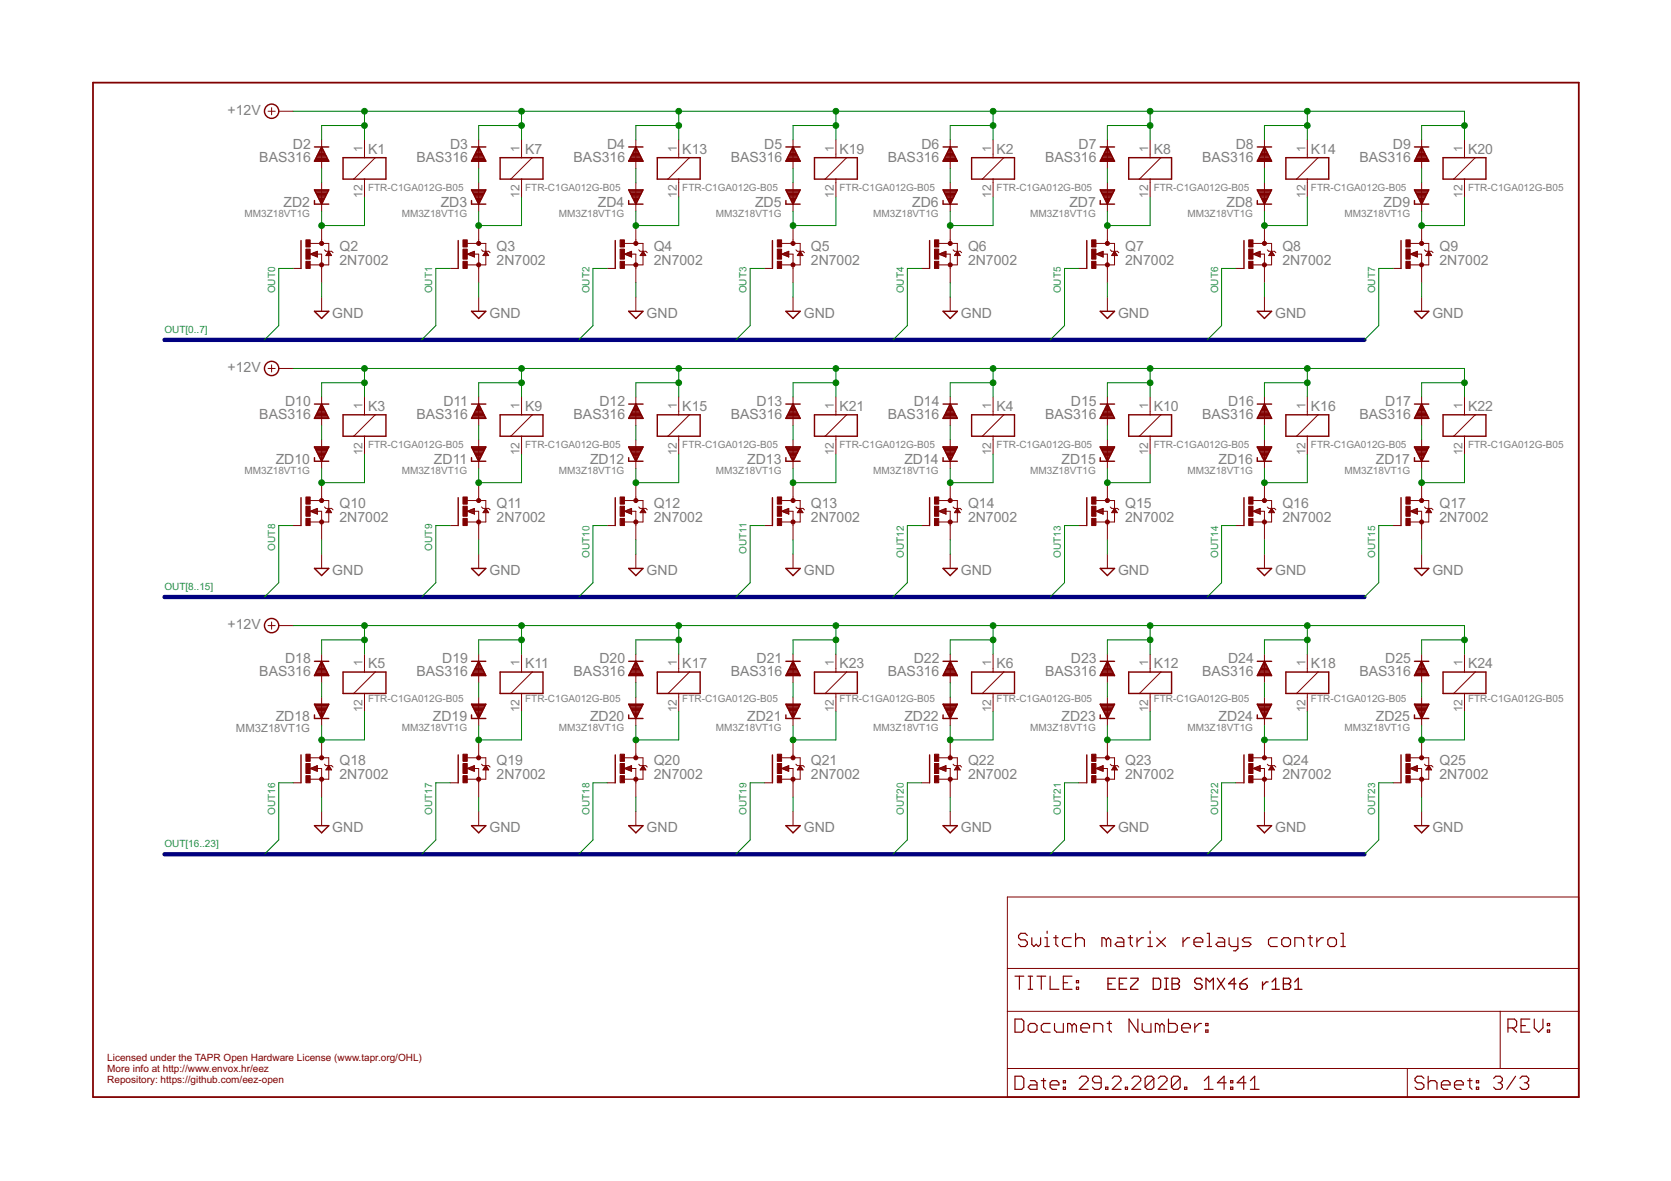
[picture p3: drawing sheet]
<svg xmlns="http://www.w3.org/2000/svg" width="297mm" height="210mm" viewBox="0 0 297 210" stroke-linecap="round" stroke-linejoin="round" font-family="sans-serif">
<defs><g id="words">
<g font-size="2.5" fill="#808080">
<text x="40.5" y="20.4">+12V</text>
<text x="46.1" y="28.8">BAS316</text>
<text x="52.1" y="26.5">D2</text>
<text x="65.4" y="27.4">K1</text>
<text x="74" y="28.8">BAS316</text>
<text x="80" y="26.5">D3</text>
<text x="93.4" y="27.4">K7</text>
<text x="102" y="28.8">BAS316</text>
<text x="107.9" y="26.5">D4</text>
<text x="121.3" y="27.4">K13</text>
<text x="129.9" y="28.8">BAS316</text>
<text x="135.9" y="26.5">D5</text>
<text x="149.2" y="27.4">K19</text>
<text x="157.8" y="28.8">BAS316</text>
<text x="163.8" y="26.5">D6</text>
<text x="177.2" y="27.4">K2</text>
<text x="185.8" y="28.8">BAS316</text>
<text x="191.7" y="26.5">D7</text>
<text x="205.1" y="27.4">K8</text>
<text x="213.7" y="28.8">BAS316</text>
<text x="219.7" y="26.5">D8</text>
<text x="233" y="27.4">K14</text>
<text x="241.6" y="28.8">BAS316</text>
<text x="247.6" y="26.5">D9</text>
<text x="261" y="27.4">K20</text>
<text x="50.4" y="36.8">ZD2</text>
<text x="78.3" y="36.8">ZD3</text>
<text x="106.3" y="36.8">ZD4</text>
<text x="134.2" y="36.8">ZD5</text>
<text x="162.2" y="36.8">ZD6</text>
<text x="190.1" y="36.8">ZD7</text>
<text x="218" y="36.8">ZD8</text>
<text x="246" y="36.8">ZD9</text>
<text x="60.3" y="47.1">2N7002</text>
<text x="60.3" y="44.5">Q2</text>
<text x="88.3" y="47.1">2N7002</text>
<text x="88.3" y="44.5">Q3</text>
<text x="116.2" y="47.1">2N7002</text>
<text x="116.2" y="44.5">Q4</text>
<text x="144.1" y="47.1">2N7002</text>
<text x="144.1" y="44.5">Q5</text>
<text x="172.1" y="47.1">2N7002</text>
<text x="172.1" y="44.5">Q6</text>
<text x="200" y="47.1">2N7002</text>
<text x="200" y="44.5">Q7</text>
<text x="227.9" y="47.1">2N7002</text>
<text x="227.9" y="44.5">Q8</text>
<text x="255.9" y="47.1">2N7002</text>
<text x="255.9" y="44.5">Q9</text>
<text x="59.1" y="56.5">GND</text>
<text x="87" y="56.5">GND</text>
<text x="114.9" y="56.5">GND</text>
<text x="142.9" y="56.5">GND</text>
<text x="170.8" y="56.5">GND</text>
<text x="198.7" y="56.5">GND</text>
<text x="226.7" y="56.5">GND</text>
<text x="254.6" y="56.5">GND</text>
<text x="40.5" y="66.1">+12V</text>
<text x="46.1" y="74.5">BAS316</text>
<text x="50.7" y="72.2">D10</text>
<text x="65.4" y="73.1">K3</text>
<text x="74" y="74.5">BAS316</text>
<text x="78.8" y="72.2">D11</text>
<text x="93.4" y="73.1">K9</text>
<text x="102" y="74.5">BAS316</text>
<text x="106.6" y="72.2">D12</text>
<text x="121.3" y="73.1">K15</text>
<text x="129.9" y="74.5">BAS316</text>
<text x="134.5" y="72.2">D13</text>
<text x="149.2" y="73.1">K21</text>
<text x="157.8" y="74.5">BAS316</text>
<text x="162.4" y="72.2">D14</text>
<text x="177.2" y="73.1">K4</text>
<text x="185.8" y="74.5">BAS316</text>
<text x="190.4" y="72.2">D15</text>
<text x="205.1" y="73.1">K10</text>
<text x="213.7" y="74.5">BAS316</text>
<text x="218.3" y="72.2">D16</text>
<text x="233" y="73.1">K16</text>
<text x="241.6" y="74.5">BAS316</text>
<text x="246.2" y="72.2">D17</text>
<text x="261" y="73.1">K22</text>
<text x="49" y="82.5">ZD10</text>
<text x="77.1" y="82.5">ZD11</text>
<text x="104.9" y="82.5">ZD12</text>
<text x="132.8" y="82.5">ZD13</text>
<text x="160.8" y="82.5">ZD14</text>
<text x="188.7" y="82.5">ZD15</text>
<text x="216.6" y="82.5">ZD16</text>
<text x="244.6" y="82.5">ZD17</text>
<text x="60.3" y="92.8">2N7002</text>
<text x="60.3" y="90.2">Q10</text>
<text x="88.3" y="92.8">2N7002</text>
<text x="88.3" y="90.2">Q11</text>
<text x="116.2" y="92.8">2N7002</text>
<text x="116.2" y="90.2">Q12</text>
<text x="144.1" y="92.8">2N7002</text>
<text x="144.1" y="90.2">Q13</text>
<text x="172.1" y="92.8">2N7002</text>
<text x="172.1" y="90.2">Q14</text>
<text x="200" y="92.8">2N7002</text>
<text x="200" y="90.2">Q15</text>
<text x="227.9" y="92.8">2N7002</text>
<text x="227.9" y="90.2">Q16</text>
<text x="255.9" y="92.8">2N7002</text>
<text x="255.9" y="90.2">Q17</text>
<text x="59.1" y="102.2">GND</text>
<text x="87" y="102.2">GND</text>
<text x="114.9" y="102.2">GND</text>
<text x="142.9" y="102.2">GND</text>
<text x="170.8" y="102.2">GND</text>
<text x="198.7" y="102.2">GND</text>
<text x="226.7" y="102.2">GND</text>
<text x="254.6" y="102.2">GND</text>
<text x="40.5" y="111.8">+12V</text>
<text x="50.7" y="117.9">D18</text>
<text x="65.4" y="118.8">K5</text>
<text x="78.6" y="117.9">D19</text>
<text x="93.4" y="118.8">K11</text>
<text x="106.6" y="117.9">D20</text>
<text x="121.3" y="118.8">K17</text>
<text x="134.5" y="117.9">D21</text>
<text x="149.2" y="118.8">K23</text>
<text x="162.4" y="117.9">D22</text>
<text x="177.2" y="118.8">K6</text>
<text x="190.4" y="117.9">D23</text>
<text x="205.1" y="118.8">K12</text>
<text x="218.3" y="117.9">D24</text>
<text x="233" y="118.8">K18</text>
<text x="246.2" y="117.9">D25</text>
<text x="261" y="118.8">K24</text>
<text x="46.1" y="120.2">BAS316</text>
<text x="74" y="120.2">BAS316</text>
<text x="102" y="120.2">BAS316</text>
<text x="129.9" y="120.2">BAS316</text>
<text x="157.8" y="120.2">BAS316</text>
<text x="185.8" y="120.2">BAS316</text>
<text x="213.7" y="120.2">BAS316</text>
<text x="241.6" y="120.2">BAS316</text>
<text x="49" y="128.2">ZD18</text>
<text x="77" y="128.2">ZD19</text>
<text x="104.9" y="128.2">ZD20</text>
<text x="132.8" y="128.2">ZD21</text>
<text x="160.8" y="128.2">ZD22</text>
<text x="188.7" y="128.2">ZD23</text>
<text x="216.6" y="128.2">ZD24</text>
<text x="244.6" y="128.2">ZD25</text>
<text x="60.3" y="135.9">Q18</text>
<text x="88.3" y="135.9">Q19</text>
<text x="116.2" y="135.9">Q20</text>
<text x="144.1" y="135.9">Q21</text>
<text x="172.1" y="135.9">Q22</text>
<text x="200" y="135.9">Q23</text>
<text x="227.9" y="135.9">Q24</text>
<text x="255.9" y="135.9">Q25</text>
<text x="60.3" y="138.5">2N7002</text>
<text x="88.3" y="138.5">2N7002</text>
<text x="116.2" y="138.5">2N7002</text>
<text x="144.1" y="138.5">2N7002</text>
<text x="172.1" y="138.5">2N7002</text>
<text x="200" y="138.5">2N7002</text>
<text x="227.9" y="138.5">2N7002</text>
<text x="255.9" y="138.5">2N7002</text>
<text x="59.1" y="147.9">GND</text>
<text x="87" y="147.9">GND</text>
<text x="114.9" y="147.9">GND</text>
<text x="142.9" y="147.9">GND</text>
<text x="170.8" y="147.9">GND</text>
<text x="198.7" y="147.9">GND</text>
<text x="226.7" y="147.9">GND</text>
<text x="254.6" y="147.9">GND</text>
</g>
<g font-size="2.1" fill="#808080">
<text x="64.4" y="27" transform="rotate(-90 64.4 27)">1</text>
<text x="92.4" y="27" transform="rotate(-90 92.4 27)">1</text>
<text x="120.3" y="27" transform="rotate(-90 120.3 27)">1</text>
<text x="148.2" y="27" transform="rotate(-90 148.2 27)">1</text>
<text x="176.2" y="27" transform="rotate(-90 176.2 27)">1</text>
<text x="204.1" y="27" transform="rotate(-90 204.1 27)">1</text>
<text x="232" y="27" transform="rotate(-90 232 27)">1</text>
<text x="260" y="27" transform="rotate(-90 260 27)">1</text>
<text x="64.4" y="35.2" transform="rotate(-90 64.4 35.2)">12</text>
<text x="92.4" y="35.2" transform="rotate(-90 92.4 35.2)">12</text>
<text x="120.3" y="35.2" transform="rotate(-90 120.3 35.2)">12</text>
<text x="148.2" y="35.2" transform="rotate(-90 148.2 35.2)">12</text>
<text x="176.2" y="35.2" transform="rotate(-90 176.2 35.2)">12</text>
<text x="204.1" y="35.2" transform="rotate(-90 204.1 35.2)">12</text>
<text x="232" y="35.2" transform="rotate(-90 232 35.2)">12</text>
<text x="260" y="35.2" transform="rotate(-90 260 35.2)">12</text>
<text x="64.4" y="72.7" transform="rotate(-90 64.4 72.7)">1</text>
<text x="92.4" y="72.7" transform="rotate(-90 92.4 72.7)">1</text>
<text x="120.3" y="72.7" transform="rotate(-90 120.3 72.7)">1</text>
<text x="148.2" y="72.7" transform="rotate(-90 148.2 72.7)">1</text>
<text x="176.2" y="72.7" transform="rotate(-90 176.2 72.7)">1</text>
<text x="204.1" y="72.7" transform="rotate(-90 204.1 72.7)">1</text>
<text x="232" y="72.7" transform="rotate(-90 232 72.7)">1</text>
<text x="260" y="72.7" transform="rotate(-90 260 72.7)">1</text>
<text x="64.4" y="80.9" transform="rotate(-90 64.4 80.9)">12</text>
<text x="92.4" y="80.9" transform="rotate(-90 92.4 80.9)">12</text>
<text x="120.3" y="80.9" transform="rotate(-90 120.3 80.9)">12</text>
<text x="148.2" y="80.9" transform="rotate(-90 148.2 80.9)">12</text>
<text x="176.2" y="80.9" transform="rotate(-90 176.2 80.9)">12</text>
<text x="204.1" y="80.9" transform="rotate(-90 204.1 80.9)">12</text>
<text x="232" y="80.9" transform="rotate(-90 232 80.9)">12</text>
<text x="260" y="80.9" transform="rotate(-90 260 80.9)">12</text>
<text x="64.4" y="118.5" transform="rotate(-90 64.4 118.5)">1</text>
<text x="92.4" y="118.5" transform="rotate(-90 92.4 118.5)">1</text>
<text x="120.3" y="118.5" transform="rotate(-90 120.3 118.5)">1</text>
<text x="148.2" y="118.5" transform="rotate(-90 148.2 118.5)">1</text>
<text x="176.2" y="118.5" transform="rotate(-90 176.2 118.5)">1</text>
<text x="204.1" y="118.5" transform="rotate(-90 204.1 118.5)">1</text>
<text x="232" y="118.5" transform="rotate(-90 232 118.5)">1</text>
<text x="260" y="118.5" transform="rotate(-90 260 118.5)">1</text>
<text x="64.4" y="126.6" transform="rotate(-90 64.4 126.6)">12</text>
<text x="92.4" y="126.6" transform="rotate(-90 92.4 126.6)">12</text>
<text x="120.3" y="126.6" transform="rotate(-90 120.3 126.6)">12</text>
<text x="148.2" y="126.6" transform="rotate(-90 148.2 126.6)">12</text>
<text x="176.2" y="126.6" transform="rotate(-90 176.2 126.6)">12</text>
<text x="204.1" y="126.6" transform="rotate(-90 204.1 126.6)">12</text>
<text x="232" y="126.6" transform="rotate(-90 232 126.6)">12</text>
<text x="260" y="126.6" transform="rotate(-90 260 126.6)">12</text>
</g>
<text font-size="2" fill="#808080" x="41.9" y="130.1">MM3Z18VT1G</text>
<g font-size="1.8" fill="#808080">
<text x="65.4" y="34">FTR-C1GA012G-B05</text>
<text x="93.4" y="34">FTR-C1GA012G-B05</text>
<text x="121.3" y="34">FTR-C1GA012G-B05</text>
<text x="149.2" y="34">FTR-C1GA012G-B05</text>
<text x="177.2" y="34">FTR-C1GA012G-B05</text>
<text x="205.1" y="34">FTR-C1GA012G-B05</text>
<text x="233" y="34">FTR-C1GA012G-B05</text>
<text x="261" y="34">FTR-C1GA012G-B05</text>
<text x="43.5" y="38.6">MM3Z18VT1G</text>
<text x="71.4" y="38.6">MM3Z18VT1G</text>
<text x="99.3" y="38.6">MM3Z18VT1G</text>
<text x="127.3" y="38.6">MM3Z18VT1G</text>
<text x="155.2" y="38.6">MM3Z18VT1G</text>
<text x="183.1" y="38.6">MM3Z18VT1G</text>
<text x="211.1" y="38.6">MM3Z18VT1G</text>
<text x="239" y="38.6">MM3Z18VT1G</text>
<text x="65.4" y="79.7">FTR-C1GA012G-B05</text>
<text x="93.4" y="79.7">FTR-C1GA012G-B05</text>
<text x="121.3" y="79.7">FTR-C1GA012G-B05</text>
<text x="149.2" y="79.7">FTR-C1GA012G-B05</text>
<text x="177.2" y="79.7">FTR-C1GA012G-B05</text>
<text x="205.1" y="79.7">FTR-C1GA012G-B05</text>
<text x="233" y="79.7">FTR-C1GA012G-B05</text>
<text x="261" y="79.7">FTR-C1GA012G-B05</text>
<text x="43.5" y="84.3">MM3Z18VT1G</text>
<text x="71.4" y="84.3">MM3Z18VT1G</text>
<text x="99.3" y="84.3">MM3Z18VT1G</text>
<text x="127.3" y="84.3">MM3Z18VT1G</text>
<text x="155.2" y="84.3">MM3Z18VT1G</text>
<text x="183.1" y="84.3">MM3Z18VT1G</text>
<text x="211.1" y="84.3">MM3Z18VT1G</text>
<text x="239" y="84.3">MM3Z18VT1G</text>
<text x="65.4" y="124.8">FTR-C1GA012G-B05</text>
<text x="93.4" y="124.8">FTR-C1GA012G-B05</text>
<text x="121.3" y="124.8">FTR-C1GA012G-B05</text>
<text x="149.2" y="124.8">FTR-C1GA012G-B05</text>
<text x="177.2" y="124.8">FTR-C1GA012G-B05</text>
<text x="205.1" y="124.8">FTR-C1GA012G-B05</text>
<text x="233" y="124.8">FTR-C1GA012G-B05</text>
<text x="261" y="124.8">FTR-C1GA012G-B05</text>
<text x="71.4" y="130">MM3Z18VT1G</text>
<text x="99.3" y="130">MM3Z18VT1G</text>
<text x="127.3" y="130">MM3Z18VT1G</text>
<text x="155.2" y="130">MM3Z18VT1G</text>
<text x="183.1" y="130">MM3Z18VT1G</text>
<text x="211.1" y="130">MM3Z18VT1G</text>
<text x="239" y="130">MM3Z18VT1G</text>
</g>
<g font-size="1.8" fill="#008080">
<text x="48.9" y="52.1" transform="rotate(-90 48.9 52.1)">OUT0</text>
<text x="76.8" y="52.1" transform="rotate(-90 76.8 52.1)">OUT1</text>
<text x="104.8" y="52.1" transform="rotate(-90 104.8 52.1)">OUT2</text>
<text x="132.7" y="52.1" transform="rotate(-90 132.7 52.1)">OUT3</text>
<text x="160.7" y="52.1" transform="rotate(-90 160.7 52.1)">OUT4</text>
<text x="188.6" y="52.1" transform="rotate(-90 188.6 52.1)">OUT5</text>
<text x="216.5" y="52.1" transform="rotate(-90 216.5 52.1)">OUT6</text>
<text x="244.5" y="52.1" transform="rotate(-90 244.5 52.1)">OUT7</text>
<text x="29.2" y="59.1">OUT[0..7]</text>
<text x="48.9" y="97.9" transform="rotate(-90 48.9 97.9)">OUT8</text>
<text x="76.8" y="97.9" transform="rotate(-90 76.8 97.9)">OUT9</text>
<text x="104.8" y="99.1" transform="rotate(-90 104.8 99.1)">OUT10</text>
<text x="132.7" y="98.5" transform="rotate(-90 132.7 98.5)">OUT11</text>
<text x="160.7" y="99.1" transform="rotate(-90 160.7 99.1)">OUT12</text>
<text x="188.6" y="99.1" transform="rotate(-90 188.6 99.1)">OUT13</text>
<text x="216.5" y="99.1" transform="rotate(-90 216.5 99.1)">OUT14</text>
<text x="244.5" y="99.1" transform="rotate(-90 244.5 99.1)">OUT15</text>
<text x="29.2" y="104.8">OUT[8..15]</text>
<text x="48.9" y="144.8" transform="rotate(-90 48.9 144.8)">OUT16</text>
<text x="76.8" y="144.8" transform="rotate(-90 76.8 144.8)">OUT17</text>
<text x="104.8" y="144.8" transform="rotate(-90 104.8 144.8)">OUT18</text>
<text x="132.7" y="144.8" transform="rotate(-90 132.7 144.8)">OUT19</text>
<text x="160.7" y="144.8" transform="rotate(-90 160.7 144.8)">OUT20</text>
<text x="188.6" y="144.8" transform="rotate(-90 188.6 144.8)">OUT21</text>
<text x="216.5" y="144.8" transform="rotate(-90 216.5 144.8)">OUT22</text>
<text x="244.5" y="144.8" transform="rotate(-90 244.5 144.8)">OUT23</text>
<text x="29.2" y="150.5">OUT[16..23]</text>
</g>
<g font-size="1.8" fill="#800000">
<text x="19.1" y="188.6">Licensed under the TAPR Open Hardware License (www.tapr.org/OHL)</text>
<text x="19.1" y="190.5">More info at http://www.envox.hr/eez</text>
<text x="19.1" y="192.4">Repository: https://github.com/eez-open</text>
</g>
</g></defs>
<g fill="none" stroke="#800000" stroke-width=".21">
<path d="M180.4 173.5h1.6M181.2 173.5v2.3M182.6 166.3l-.4-.4h-.7l-.4 .4v.4l.4 .3h.7l.4 .4v.4l-.4 .4h-.7l-.4-.4M182.8 173.5h.8M182.8 175.8h.8M183.2 173.5v2.3M183.4 166.7v1.1l.4 .4 .4-.4 .4 .4 .4-.4v-1.1M184.3 173.5h1.6M185.1 173.5v2.3M185.7 168.2h.8M185.7 166.7h.4v1.5M186.1 165.5v.4"/>
<path d="M186.7 173.5v2.3h1.5M187.3 166.7h.8M187.7 166.3v1.5l.4 .4M189 174.7h.8M190.4 166.7h-1.1l-.4 .3v.8l.4 .4h1.1M190.6 173.5h-1.6v2.3h1.6M191.2 167l.4-.3h.8l.4 .3v1.2M191.2 165.9v2.3M191.3 175.5h.4v.3h-.4zM191.3 174.3h.4v.4h-.4zM196.7 167l-.4-.3h-.4v1.5M196.7 167v1.2"/>
<path d="M196.7 167l.3-.3 .4 .3v1.2M198.6 166.7h.8l.4 .3v1.2h-1.2l-.4-.4 .4-.4h1.2M200.6 166.7h.7M200.9 166.3v1.5l.4 .4M202.1 166.7v1.5M203.3 166.7h-.4l-.8 .7M204.1 168.2h.8M204.1 166.7h.3v1.5M204.4 165.5v.4M205.6 166.7l1.6 1.5M207.2 166.7l-1.6 1.5M210.3 166.7v1.5"/>
<path d="M211.5 166.7h-.4l-.8 .7M212.2 167.4h1.6v-.4l-.4-.3h-.8l-.4 .3v.8l.4 .4h.8M214.6 165.9h.4v2.3M214.6 168.2h.8M216.5 166.7h.8l.4 .3v1.2h-1.2l-.3-.4 .3-.4h1.2M218.5 166.7v1.1l.4 .4h1.1M220 166.7v1.9l-.4 .4h-.3M222.4 166.7h-1.2l-.4 .3 .4 .4h.8l.4 .4-.4 .4h-1.2M227.1 166.7h-1.2l-.4 .3v.8l.4 .4h1.2M227.8 167l.4-.3h.8l.4 .3v.8l-.4 .4h-.8l-.4-.4zM230.2 168.2v-1.5h1.2l.3 .3v1.2M232.5 166.7h.8"/>
<path d="M232.9 166.3v1.5l.4 .4M234.1 166.7v1.5M235.2 166.7h-.4l-.7 .7M236 167l.4-.3h.8l.4 .3v.8l-.4 .4h-.8l-.4-.4zM238.4 165.9h.4v2.3M238.4 168.2h.7M180.4 181.1h1.2l.4 .4v1.6l-.4 .4h-1.2zM180.4 191.3h1.2l.4 .4v1.5l-.4 .4h-1.2zM182.8 182.3l.4-.4h.7l.4 .4v.8l-.4 .4h-.7l-.4-.4zM183.2 192.1h.7l.4 .3v1.2h-1.1l-.4-.4 .4-.4h1.1M185.1 192.1h.8M185.5 191.7v1.5l.4 .4"/>
<path d="M186.7 192.8h1.5v-.4l-.4-.3h-.8l-.3 .3v.8l.3 .4h.8M186.7 181.9h-1.2l-.4 .4v.8l.4 .4h1.2M187.5 181.9v1.2l.3 .4h1.2v-1.6M189 193.2h.4v.4h-.4zM189 192.1h.4v.3h-.4zM190.6 182.3l-.4-.4h-.4v1.6M190.6 182.3l.4-.4 .3 .4v1.2M190.6 182.3v1.2M191.9 191.7l.4-.4h.7l.4 .4v.4l-1.5 1.5h1.5M192.1 182.7h1.6v-.4l-.4-.4h-.8l-.4 .4v.8l.4 .4h.8M194.5 183.5v-1.6h1.1l.4 .4v1.2M195.7 192.4h-1.1l-.4-.3v-.4l.4-.4h.8l.3 .4v1.5l-.3 .4h-.8l-.4-.4"/>
<path d="M196.5 193.2h.4v.4h-.4zM196.8 181.9h.8M197.2 181.5v1.6l.4 .4M197.7 191.7l.4-.4h.8l.4 .4v.4l-1.6 1.5h1.6M200 193.2h.4v.4h-.4zM201.2 191.7l.4-.4h.8l.4 .4v.4l-1.6 1.5h1.6M202.3 181.1v2.4l-1.6-2.4v2.4M203 181.9v1.2l.4 .4h1.2v-1.6M205.1 191.7v1.5l-.4 .4h-.8l-.3-.4M205.1 191.7l-.4-.4h-.8l-.3 .4v1.5M205.1 191.7l-1.5 1.5M205.9 191.7l.4-.4h.8l.4 .4v.4l-1.6 1.5h1.6"/>
<path d="M206.2 182.3l-.4-.4h-.4v1.6M206.2 182.3v1.2M206.2 182.3l.3-.4 .4 .4v1.2M207.7 181.1v2.4h1.2l.4-.4v-.8l-.4-.4h-1.2M209.8 191.7v1.5l-.4 .4h-.8l-.4-.4M209.8 191.7l-.4-.4h-.8l-.4 .4v1.5M209.8 191.7l-1.6 1.5M210.1 182.7h1.5v-.4l-.4-.4h-.8l-.3 .4v.8l.3 .4h.8M210.6 193.2h.4v.4h-.4zM212.4 181.9v1.6M213.6 181.9h-.4l-.8 .8M214.1 193.6h1.5"/>
<path d="M214.1 192.1l.8-.8v2.3M214.3 183.1h.4v.4h-.4zM214.3 181.9h.4v.4h-.4zM218 192.4h-1.6l1.2-1.1v2.3M218.8 193.2h.3v.4h-.3zM218.8 192.1h.3v.3h-.3zM221.5 192.4h-1.6l1.2-1.1v2.3M222.3 193.6h1.5M222.3 192.1l.7-.8v2.3M253.1 191.7l-.4-.4h-.8l-.4 .4v.4l.4 .3h.8l.4 .4v.4l-.4 .4h-.8l-.4-.4M253.9 192.4l.4-.3h.8l.3 .3v1.2M253.9 191.3v2.3"/>
<path d="M256.2 192.8h1.6v-.4l-.4-.3h-.8l-.4 .3v.8l.4 .4h.8M258.6 192.8h1.5v-.4l-.4-.3h-.7l-.4 .3v.8l.4 .4h.7M260.9 192.1h.8M261.3 191.7v1.5l.4 .4M262.4 193.2h.4v.4h-.4zM262.4 192.1h.4v.3h-.4zM265.5 191.7l.4-.4h.8l.4 .4v.4l-.4 .3M266.3 192.4h.4M266.7 192.4l.4 .4v.4l-.4 .4h-.8l-.4-.4M268.1 182.7h1.1l.4-.4v-.8l-.4-.4h-1.1v2.4M268.8 182.7l.8 .8M269.4 191.3l-1.6 2.3"/>
<path d="M270.2 191.7l.4-.4h.8l.3 .4v.4l-.3 .3M270.4 182.3h.8M271 192.4h.4M271.4 192.4l.3 .4v.4l-.3 .4h-.8l-.4-.4M271.9 181.1h-1.5v2.4h1.5M272.7 181.1v1.6l.8 .8 .8-.8v-1.6M275.1 183.1h.4v.4h-.4zM275.1 181.9h.4v.4h-.4z"/>
</g>
<g fill="none" stroke="#800000" stroke-width=".25">
<path d="M55.9 26.1h2.5M55.9 35.6v.7h2.5M55.9 33.7h2.5l-1.2 2.6zM55.9 28.6h2.5M56 33.9h2.4M56 28.3h2.3M56.1 34.1h2.2M56.2 28.1h2M56.2 34.4h1.9M56.3 27.9h1.8M56.3 34.6h1.7M56.4 27.7h1.6"/>
<path d="M56.4 34.8h1.5M56.5 27.5h1.3M56.5 35h1.3M56.6 27.2h1.1M56.6 35.2h1.1M56.7 27h.9M56.7 35.5h.9M56.8 26.8h.7M56.9 35.7h.6M56.9 26.6h.5M57 35.9h.4M57 26.4h.3"/>
<path d="M57.1 36.1h.1M57.2 26.1l1.2 2.6h-2.5zM61 28h7.6v3.8h-7.6zM83.8 26.1h2.6M83.8 35.6v.7h2.6M83.8 33.7h2.6l-1.3 2.6zM83.9 28.6h2.4M83.9 33.9h2.4M84 28.3h2.2M84 34.1h2.2M84.1 28.1h2M84.1 34.4h2"/>
<path d="M84.2 27.9h1.8M84.2 34.6h1.8M84.3 27.7h1.6M84.3 34.8h1.6M84.4 27.5h1.4M84.5 35h1.2M84.5 27.2h1.2M84.6 35.2h1M84.6 27h1M84.7 35.5h.8M84.8 26.8h.6M84.8 35.7h.6"/>
<path d="M84.9 26.6h.4M84.9 35.9h.4M85 26.4h.2M85 36.1h.2M85.1 26.1l1.3 2.6h-2.6zM88.9 28h7.6v3.8h-7.6zM111.8 26.1h2.5M111.8 35.6v.7h2.5M111.8 33.7h2.5l-1.3 2.6zM111.8 28.6h2.5M111.8 33.9h2.4M111.9 28.3h2.3"/>
<path d="M112 34.1h2.1M112 28.1h2M112.1 34.4h1.9M112.1 27.9h1.8M112.2 34.6h1.7M112.2 27.7h1.6M112.3 34.8h1.5M112.4 27.5h1.3M112.4 35h1.3M112.5 27.2h1.1M112.5 35.2h1.1M112.6 27h.9"/>
<path d="M112.6 35.5h.9M112.7 26.8h.7M112.7 35.7h.6M112.8 26.6h.5M112.8 35.9h.4M112.9 26.4h.3M113 36.1h.1M113 26.1l1.3 2.6h-2.5zM116.8 28h7.7v3.8h-7.7zM139.7 26.1h2.5M139.7 35.6v.7h2.5M139.7 33.7h2.5l-1.2 2.6z"/>
<path d="M139.7 28.6h2.5M139.8 33.9h2.4M139.8 28.3h2.3M139.9 34.1h2.1M140 28.1h2M140 34.4h1.9M140.1 27.9h1.8M140.1 34.6h1.7M140.2 27.7h1.6M140.2 34.8h1.5M140.3 27.5h1.3M140.3 35h1.3"/>
<path d="M140.4 27.2h1.1M140.4 35.2h1.1M140.5 27h.9M140.6 35.5h.8M140.6 26.8h.7M140.7 35.7h.6M140.7 26.6h.5M140.8 35.9h.4M140.9 26.4h.2M140.9 36.1h.2M141 26.1l1.2 2.6h-2.5zM144.8 28h7.6v3.8h-7.6z"/>
<path d="M167.6 26.1h2.6M167.6 35.6v.7h2.6M167.6 33.7h2.6l-1.3 2.6zM167.7 28.6h2.4M167.7 33.9h2.4M167.8 28.3h2.2M167.8 34.1h2.2M167.9 28.1h2M167.9 34.4h2M168 27.9h1.8M168 34.6h1.8M168.1 27.7h1.6"/>
<path d="M168.2 34.8h1.5M168.2 27.5h1.4M168.3 35h1.2M168.3 27.2h1.2M168.4 35.2h1M168.5 27h.9M168.5 35.5h.8M168.6 26.8h.6M168.6 35.7h.6M168.7 26.6h.4M168.7 35.9h.4M168.8 26.4h.2"/>
<path d="M168.8 36.1h.2M168.9 26.1l1.3 2.6h-2.6zM172.7 28h7.6v3.8h-7.6zM195.6 26.1h2.5M195.6 35.6v.7h2.5M195.6 33.7h2.5l-1.3 2.6zM195.6 28.6h2.5M195.6 33.9h2.4M195.7 28.3h2.3M195.8 34.1h2.1M195.8 28.1h2M195.9 34.4h1.9"/>
<path d="M195.9 27.9h1.8M196 34.6h1.7M196.1 27.7h1.5M196.1 34.8h1.5M196.2 27.5h1.3M196.2 35h1.3M196.3 27.2h1.1M196.3 35.2h1.1M196.4 27h.9M196.4 35.5h.9M196.5 26.8h.7M196.5 35.7h.6"/>
<path d="M196.6 26.6h.5M196.7 35.9h.3M196.7 26.4h.3M196.8 36.1h.1M196.8 26.1l1.3 2.6h-2.5zM200.6 28h7.7v3.8h-7.7zM223.5 26.1h2.5M223.5 35.6v.7h2.5M223.5 33.7h2.5l-1.2 2.6zM223.5 28.6h2.5M223.6 33.9h2.4M223.7 28.3h2.2"/>
<path d="M223.7 34.1h2.1M223.8 28.1h2M223.8 34.4h1.9M223.9 27.9h1.8M223.9 34.6h1.7M224 27.7h1.6M224 34.8h1.5M224.1 27.5h1.3M224.1 35h1.3M224.2 27.2h1.1M224.3 35.2h1M224.3 27h.9"/>
<path d="M224.4 35.5h.8M224.4 26.8h.7M224.5 35.7h.6M224.6 26.6h.4M224.6 35.9h.4M224.7 26.4h.2M224.7 36.1h.2M224.8 26.1l1.2 2.6h-2.5zM228.6 28h7.6v3.8h-7.6zM251.4 26.1h2.6M251.4 35.6v.7h2.6M251.4 33.7h2.6l-1.3 2.6z"/>
<path d="M251.5 28.6h2.4M251.5 33.9h2.4M251.6 28.3h2.2M251.6 34.1h2.2M251.7 28.1h2M251.7 34.4h2M251.8 27.9h1.8M251.9 34.6h1.7M251.9 27.7h1.6M252 34.8h1.4M252 27.5h1.4M252.1 35h1.2"/>
<path d="M252.2 27.2h1.1M252.2 35.2h1M252.3 27h.9M252.3 35.5h.8M252.4 26.8h.6M252.4 35.7h.6M252.5 26.6h.4M252.5 35.9h.4M252.6 26.4h.2M252.6 36.1h.2M252.7 26.1l1.3 2.6h-2.6zM256.5 28h7.6v3.8h-7.6z"/>
<path d="M53.5 42.8v4.9M55.9 55.3h2.5l-1.2 1.3zM81.4 42.8v4.9M83.8 55.3h2.6l-1.3 1.3zM109.4 42.8v4.9M111.8 55.3h2.5l-1.3 1.3zM137.3 42.8v4.9M139.7 55.3h2.5l-1.2 1.3zM165.2 42.8v4.9M167.6 55.3h2.6l-1.3 1.3zM193.2 42.8v4.9M195.6 55.3h2.5l-1.3 1.3z"/>
<path d="M221.1 42.8v4.9M223.5 55.3h2.5l-1.2 1.3zM249 42.8v4.9M251.4 55.3h2.6l-1.3 1.3zM55.9 71.8h2.5M55.9 79.4h2.5l-1.2 2.6zM56 79.7h2.3M56 74.1h2.3M56.1 79.9h2.1M56.1 73.9h2.1M56.2 73.7h1.9M56.3 73.4h1.7"/>
<path d="M56.5 73.2h1.4M56.6 73h1.1M56.7 72.8h.9M56.8 72.6h.7M56.9 72.3h.5M57 72.1h.3M57.1 71.9h.1M57.2 71.8l1.2 2.6h-2.5zM61 73.7h7.6v3.8h-7.6zM83.8 71.8h2.6M83.8 79.4h2.6l-1.3 2.6zM83.9 74.1h2.4"/>
<path d="M83.9 79.7h2.4M84.1 79.9h2M84.1 73.9h2M84.2 73.7h1.8M84.3 73.4h1.6M84.4 73.2h1.4M84.5 73h1.2M84.6 72.8h1M84.7 72.6h.8M84.8 72.3h.6M85 72.1h.2M85.1 71.9h.1"/>
<path d="M85.1 71.8l1.3 2.6h-2.6zM88.9 73.7h7.6v3.8h-7.6zM111.8 71.8h2.5M111.8 79.4h2.5l-1.3 2.6zM111.9 74.1h2.3M111.9 79.7h2.3M112 73.9h2.1M112 79.9h2.1M112.1 73.7h1.9M112.2 73.4h1.7M112.3 73.2h1.4M112.4 73h1.2"/>
<path d="M112.6 72.8h.9M112.7 72.6h.7M112.8 72.3h.5M112.9 72.1h.3M113 71.9h.1M113 71.8l1.3 2.6h-2.5zM116.8 73.7h7.7v3.8h-7.7zM139.7 71.8h2.5M139.7 79.4h2.5l-1.2 2.6zM139.8 79.7h2.3M139.8 74.1h2.3M139.9 73.9h2.1"/>
<path d="M139.9 79.9h2.1M140 73.7h1.9M140.2 73.4h1.6M140.3 73.2h1.4M140.4 73h1.2M140.5 72.8h1M140.6 72.6h.7M140.7 72.3h.5M140.8 72.1h.3M140.9 71.9h.1M141 71.8l1.2 2.6h-2.5zM144.8 73.7h7.6v3.8h-7.6z"/>
<path d="M167.6 71.8h2.6M167.6 79.4h2.6l-1.3 2.6zM167.7 79.7h2.4M167.8 74.1h2.3M167.9 79.9h2M167.9 73.9h2M168 73.7h1.8M168.1 73.4h1.6M168.2 73.2h1.4M168.3 73h1.2M168.4 72.8h1M168.5 72.6h.8"/>
<path d="M168.7 72.3h.5M168.8 72.1h.3M168.9 71.9h.1M168.9 71.8l1.3 2.6-2.6-.1zM172.7 73.7h7.6v3.8h-7.6zM195.6 71.8h2.5M195.6 79.5l2.5-.1-1.3 2.6zM195.7 74.1h2.3M195.7 79.7h2.3M195.8 79.9h2.1M195.8 73.9h2.1M195.9 73.7h1.9"/>
<path d="M196 73.4h1.7M196.1 73.2h1.4M196.3 73h1.1M196.4 72.8h.9M196.5 72.6h.7M196.6 72.3h.5M196.7 72.1h.3M196.8 71.9h.1M196.8 71.8l1.3 2.6-2.5-.1zM200.6 73.7h7.7v3.8h-7.7zM223.5 71.8h2.5M223.5 79.4h2.5l-1.2 2.6z"/>
<path d="M223.6 74.1h2.3M223.6 79.7h2.3M223.7 73.9h2.1M223.7 79.9h2.1M223.9 73.7h1.8M224 73.4h1.6M224.1 73.2h1.4M224.2 73h1.2M224.3 72.8h1M224.4 72.6h.7M224.5 72.3h.5M224.6 72.1h.3"/>
<path d="M224.7 71.9h.1M224.8 71.8l1.2 2.6h-2.5zM228.6 73.7h7.6v3.8h-7.6zM251.4 71.8h2.6M251.4 79.4h2.6l-1.3 2.6zM251.5 79.7h2.4M251.6 74.1h2.3M251.7 73.9h2M251.7 79.9h2M251.8 73.7h1.8M251.9 73.4h1.6M252 73.2h1.4"/>
<path d="M252.1 73h1.2M252.2 72.8h1M252.3 72.6h.8M252.5 72.3h.5M252.6 72.1h.3M252.7 71.9h.1M252.7 71.8l1.3 2.6h-2.6zM256.5 73.7h7.6v3.8h-7.6zM53.5 88.5v4.9M55.9 81.3v.7h2.5M56.2 80.1h1.9M56.3 80.3h1.7"/>
<path d="M56.5 80.6h1.4M56.6 80.8h1.2M56.7 81h1M56.8 81.2h.8M56.9 81.4h.5M57 81.7h.3M57.1 81.9h.1M81.4 88.5v4.9M83.8 81.3v.7h2.6M84.2 80.1h1.8M84.3 80.3h1.6M84.4 80.6h1.4"/>
<path d="M84.5 80.8h1.2M84.6 81h1M84.7 81.2h.8M84.8 81.4h.6M84.9 81.7h.4M85 81.9h.2M109.4 88.5v4.9M111.8 81.3v.7h2.5M112.1 80.1h1.9M112.2 80.3h1.7M112.3 80.6h1.4M112.4 80.8h1.2"/>
<path d="M112.5 81h1M112.6 81.2h.8M112.8 81.4h.5M112.9 81.7h.3M113 81.9h.1M137.3 88.5v4.9M139.7 81.3v.7h2.5M140 80.1h1.9M140.1 80.3h1.7M140.3 80.6h1.4M140.4 80.8h1.2M140.5 81h1"/>
<path d="M140.6 81.2h.8M140.7 81.4h.5M140.8 81.7h.3M140.9 81.9h.1M165.2 88.5v4.9M167.6 81.3v.7h2.6M168 80.1h1.8M168.1 80.3h1.6M168.2 80.6h1.4M168.3 80.8h1.2M168.4 81h1M168.5 81.2h.8"/>
<path d="M168.6 81.4h.6M168.7 81.7h.4M168.9 81.9h.1M193.2 88.5v4.9M195.6 81.3v.7h2.5M195.9 80.1h1.9M196 80.3h1.7M196.1 80.6h1.4M196.2 80.8h1.2M196.3 81h1M196.5 81.2h.7M196.6 81.4h.5"/>
<path d="M196.7 81.7h.3M196.8 81.9h.1M221.1 88.5v4.9M223.5 81.3v.7h2.5M223.8 80.1h1.9M223.9 80.3h1.7M224.1 80.6h1.4M224.2 80.8h1.2M224.3 81h1M224.4 81.2h.7M224.5 81.4h.5M224.6 81.7h.3"/>
<path d="M224.7 81.9h.1M249 88.5v4.9M251.4 81.3v.7h2.6M251.8 80.1h1.8M251.9 80.3h1.6M252 80.6h1.4M252.1 80.8h1.2M252.2 81h1M252.3 81.2h.8M252.4 81.4h.6M252.6 81.7h.3M252.7 81.9h.1"/>
<path d="M55.9 101h2.5l-1.2 1.3zM55.9 117.5h2.5M56 119.9h2.3M56.1 119.7h2.1M56.2 119.4h1.9M56.3 119.2h1.7M56.4 119h1.5M56.5 118.8h1.3M56.7 118.6h1M56.8 118.3h.8M56.9 118.1h.5M57 117.9h.3"/>
<path d="M57.1 117.7h.1M57.2 117.5l1.2 2.6h-2.5zM61 119.4h7.6v3.9h-7.6zM83.8 101h2.6l-1.3 1.3zM83.8 117.5h2.6M83.9 119.9h2.4M84 119.7h2.2M84.1 119.4h1.9M84.3 119.2h1.6M84.4 119h1.4M84.5 118.8h1.2M84.6 118.6h1"/>
<path d="M84.7 118.3h.8M84.8 118.1h.6M84.9 117.9h.4M85 117.7h.2M85.1 117.5l1.3 2.6h-2.6zM88.9 119.4h7.6v3.9h-7.6zM111.8 101h2.5l-1.3 1.3zM111.8 117.5h2.5M111.9 119.9h2.3M112 119.7h2.1M112.1 119.4h1.9M112.2 119.2h1.7"/>
<path d="M112.3 119h1.5M112.4 118.8h1.3M112.5 118.6h1M112.6 118.3h.8M112.8 118.1h.5M112.9 117.9h.3M113 117.7h.1M113 117.5l1.3 2.6h-2.5zM116.8 119.4h7.7v3.9h-7.7zM139.7 101h2.5l-1.2 1.3zM139.7 117.5h2.5M139.8 119.9h2.4"/>
<path d="M139.9 119.7h2.1M140 119.4h1.9M140.1 119.2h1.7M140.2 119h1.5M140.4 118.8h1.2M140.5 118.6h1M140.6 118.3h.8M140.7 118.1h.6M140.8 117.9h.3M140.9 117.7h.1M141 117.5l1.2 2.6h-2.5zM144.8 119.4h7.6v3.9h-7.6z"/>
<path d="M167.6 101h2.6l-1.3 1.3zM167.6 117.5h2.6M167.7 119.9h2.4M167.8 119.7h2.2M168 119.4h1.9M168.1 119.2h1.7M168.2 119h1.4M168.3 118.8h1.2M168.4 118.6h1M168.5 118.3h.8M168.6 118.1h.6M168.7 117.9h.4"/>
<path d="M168.8 117.7h.2M168.9 117.5l1.3 2.6h-2.6zM172.7 119.4h7.6v3.9h-7.6zM195.6 101h2.5l-1.3 1.3zM195.6 117.5h2.5M195.7 119.9h2.3M195.8 119.7h2.1M195.9 119.4h1.9M196 119.2h1.7M196.1 119h1.5M196.2 118.8h1.3M196.3 118.6h1.1"/>
<path d="M196.4 118.3h.8M196.6 118.1h.5M196.7 117.9h.3M196.8 117.7h.1M196.8 117.5l1.3 2.6h-2.5zM200.6 119.4h7.7v3.9h-7.7zM223.5 101h2.5l-1.2 1.3zM223.5 117.5h2.5M223.6 119.9h2.4M223.7 119.7h2.1M223.8 119.4h1.9M223.9 119.2h1.7"/>
<path d="M224 119h1.5M224.2 118.8h1.2M224.3 118.6h1M224.4 118.3h.8M224.5 118.1h.6M224.6 117.9h.4M224.7 117.7h.1M224.8 117.5l1.2 2.6h-2.5zM228.6 119.4h7.6v3.9h-7.6zM251.4 101h2.6l-1.3 1.3zM251.4 117.5h2.6M251.5 119.9h2.4"/>
<path d="M251.7 119.7h2.1M251.8 119.4h1.9M251.9 119.2h1.7M252 119h1.4M252.1 118.8h1.2M252.2 118.6h1M252.3 118.3h.8M252.4 118.1h.6M252.5 117.9h.4M252.6 117.7h.2M252.7 117.5l1.3 2.6h-2.6zM256.5 119.4h7.6v3.9h-7.6z"/>
<path d="M53.5 134.2v4.9M55.9 127.1v.6h2.5M55.9 125.2h2.5l-1.2 2.5zM55.9 125.2h2.5M56 125.4h2.3M56.2 125.7h2M56.3 125.9h1.8M56.4 126.1h1.6M56.5 126.3h1.3M56.6 126.6h1.1M56.7 126.8h.9M56.8 127h.7"/>
<path d="M56.9 127.2h.5M57 127.4h.3M81.4 134.2v4.9M83.8 127.1v.6h2.6M83.8 125.2h2.6l-1.3 2.5zM83.9 125.2h2.4M84 125.4h2.2M84.1 125.7h2M84.2 125.9h1.8M84.3 126.1h1.6M84.4 126.3h1.4M84.5 126.6h1.2"/>
<path d="M84.6 126.8h1M84.8 127h.6M84.9 127.2h.4M85 127.4h.2M109.4 134.2v4.9M111.8 127.1v.6h2.5M111.8 125.2h2.5l-1.3 2.5zM111.8 125.2h2.5M111.9 125.4h2.3M112 125.7h2M112.1 125.9h1.8M112.2 126.1h1.6"/>
<path d="M112.4 126.3h1.3M112.5 126.6h1.1M112.6 126.8h.9M112.7 127h.7M112.8 127.2h.5M112.9 127.4h.3M137.3 134.2v4.9M139.7 127.1v.6h2.5M139.7 125.2h2.5l-1.2 2.5zM139.7 125.2h2.5M139.8 125.4h2.3M140 125.7h2"/>
<path d="M140.1 125.9h1.8M140.2 126.1h1.6M140.3 126.3h1.3M140.4 126.6h1.1M140.5 126.8h.9M140.6 127h.7M140.7 127.2h.5M140.8 127.4h.3M165.2 134.2v4.9M167.6 127.1v.6h2.6M167.6 125.2h2.6l-1.3 2.5zM167.7 125.2h2.4"/>
<path d="M167.8 125.4h2.2M167.9 125.7h2M168 125.9h1.8M168.1 126.1h1.6M168.2 126.3h1.4M168.3 126.6h1.2M168.4 126.8h1M168.6 127h.6M168.7 127.2h.4M168.8 127.4h.2M193.2 134.2v4.9M195.6 127.1v.6h2.5"/>
<path d="M195.6 125.2h2.5l-1.3 2.5zM195.6 125.2h2.5M195.7 125.4h2.3M195.8 125.7h2M195.9 125.9h1.8M196 126.1h1.6M196.2 126.3h1.3M196.3 126.6h1.1M196.4 126.8h.9M196.5 127h.7M196.6 127.2h.5M196.7 127.4h.3"/>
<path d="M221.1 134.2v4.9M223.5 127.1v.6h2.5M223.5 125.2h2.5l-1.2 2.5zM223.5 125.2h2.5M223.6 125.4h2.3M223.8 125.7h2M223.9 125.9h1.8M224 126.1h1.6M224.1 126.3h1.3M224.2 126.6h1.1M224.3 126.8h.9M224.4 127h.7"/>
<path d="M224.5 127.2h.5M224.6 127.4h.3M249 134.2v4.9M251.4 127.1v.6h2.6M251.4 125.2h2.6l-1.3 2.5zM251.5 125.2h2.5M251.6 125.4h2.2M251.7 125.7h2M251.8 125.9h1.8M251.9 126.1h1.6M252 126.3h1.4M252.1 126.6h1.2"/>
<path d="M252.2 126.8h1M252.4 127h.7M252.5 127.2h.4M252.6 127.4h.2M55.9 146.7h2.5l-1.2 1.3zM83.8 146.7h2.6l-1.3 1.3zM111.8 146.7h2.5l-1.3 1.3zM139.7 146.7h2.5l-1.2 1.3zM167.6 146.7h2.6l-1.3 1.3zM195.6 146.7h2.5l-1.3 1.3zM223.5 146.7h2.5l-1.2 1.3zM251.4 146.7h2.6l-1.3 1.3z"/>
<circle cx="48.3" cy="19.8" r="1.27"/>
<circle cx="48.3" cy="65.5" r="1.27"/>
<circle cx="48.3" cy="111.2" r="1.27"/>
</g>
<g fill="none" stroke="#800000" stroke-width=".18">
<path d="M47.6 19.8h1.3M48.3 19.1v1.3M49.6 19.8h2.5M57.2 24.8v5.1M57.2 32.5v5M64.8 24.8v3.2M64.8 31.8v3.2M66.7 28l-3.8 3.8M85.1 24.8v5.1M85.1 32.5v5M92.7 24.8v3.2M92.7 31.8v3.2"/>
<path d="M94.6 28l-3.8 3.8M113 24.8v5.1M113 32.5v5M120.6 24.8v3.2M120.6 31.8v3.2M122.6 28l-3.9 3.8M141 24.8v5.1M141 32.5v5M148.6 24.8v3.2M148.6 31.8v3.2M150.5 28l-3.8 3.8M168.9 24.8v5.1"/>
<path d="M168.9 32.5v5M176.5 24.8v3.2M176.5 31.8v3.2M178.4 28l-3.8 3.8M196.8 24.8v5.1M196.8 32.5v5M204.4 24.8v3.2M204.4 31.8v3.2M206.4 28l-3.9 3.8M224.8 24.8v5.1M224.8 32.5v5M232.4 24.8v3.2"/>
<path d="M232.4 31.8v3.2M234.3 28l-3.8 3.8M252.7 24.8v5.1M252.7 32.5v5M260.3 24.8v3.2M260.3 31.8v3.2M262.2 28l-3.8 3.8M52.1 47.7h1.4M55.1 45.2l1.3-.5v1zM55.2 43.3h3.2v3.8h-3.3M55.2 45.2h1.2M55.4 45.1h1"/>
<path d="M55.5 45.3h.9M55.7 44.9h.7M55.8 45.4h.6M56 44.8h.4M56.1 45.6h.3M56.3 45.2h.9v5M56.3 44.7h.1M56.4 45.7h.1M57.2 40.1v3.2M57.2 52.8v2.5M57.7 44.4l.2 .3h1l.3 .2M58 45.3h.9"/>
<path d="M58.1 45.2h.7M58.2 45.1h.5M58.3 44.9h.3M58.3 44.8h.2M58.4 44.7h.1M58.4 44.7l.5 .7h-1zM80 47.7h1.4M83.1 45.2l1.2-.5v1zM83.1 43.3h3.3v3.8h-3.3M83.1 45.2h1.2M83.3 45.1h1M83.4 45.3h.9"/>
<path d="M83.6 44.9h.7M83.7 45.4h.6M83.9 44.8h.4M84 45.6h.3M84.2 45.2h.9v5M84.2 44.7h.1M84.3 45.7h.1M85.1 40.1v3.2M85.1 52.8v2.5M85.6 44.4l.3 .3h1l.2 .2M85.9 45.3h.9M86 45.2h.7"/>
<path d="M86.1 45.1h.5M86.2 44.9h.4M86.3 44.8h.2M86.3 44.7h.1M86.4 44.7l.5 .7h-1zM107.9 47.7h1.5M111 45.2l1.3-.5v1zM111 43.3h3.3v3.8h-3.3M111.1 45.2h1.2M111.3 45.1h1M111.4 45.3h.9M111.5 44.9h.8"/>
<path d="M111.7 45.4h.6M111.9 44.8h.4M112 45.6h.3M112.1 45.2h.9v5M112.2 44.7h.1M112.3 45.7h.1M113 40.1v3.2M113 52.8v2.5M113.5 44.4l.3 .3h1l.3 .2M113.9 45.3h.8M114 45.2h.7M114 45.1h.6"/>
<path d="M114.1 44.9h.4M114.2 44.8h.2M114.3 44.7h.1M114.3 44.7l.5 .7h-1zM135.9 47.7h1.4M138.9 45.2l1.3-.5v1zM139 43.3h3.2v3.8h-3.3M139 45.2h1.2M139.2 45.1h1M139.3 45.3h.9M139.5 44.9h.7M139.6 45.4h.6"/>
<path d="M139.8 44.8h.4M139.9 45.6h.3M140.1 45.2h.9v5M140.1 44.7h.1M140.2 45.7h.1M141 40.1v3.2M141 52.8v2.5M141.5 44.4l.2 .3h1l.3 .2M141.8 45.3h.9M141.9 45.2h.7M142 45.1h.5M142 44.9h.4"/>
<path d="M142.1 44.8h.2M142.2 44.7h.1M142.2 44.7l.5 .7h-1zM163.8 47.7h1.4M166.9 45.2l1.2-.5v1zM166.9 43.3h3.3v3.8h-3.3M166.9 45.2h1.2M167.1 45.1h1M167.2 45.3h.9M167.4 44.9h.7M167.5 45.4h.6M167.7 44.8h.4"/>
<path d="M167.8 45.6h.3M168 45.2h.9v5M168 44.7h.1M168.1 45.7h.1M168.9 40.1v3.2M168.9 52.8v2.5M169.4 44.4l.3 .3h1l.2 .2M169.7 45.3h.9M169.8 45.2h.7M169.9 45.1h.6M170 44.9h.4M170.1 44.8h.2"/>
<path d="M170.1 44.7h.1M170.2 44.7l.5 .7h-1zM191.8 47.7h1.4M194.8 45.2l1.3-.5v1zM194.8 43.3h3.3v3.8h-3.3M194.9 45.2h1.2M195.1 45.1h1M195.2 45.3h.9M195.4 44.9h.7M195.5 45.4h.6M195.7 44.8h.4M195.8 45.6h.3"/>
<path d="M196 45.2h.8v5M196 44.7h.1M196.1 45.7h.1M196.8 40.1v3.2M196.8 52.8v2.5M197.4 44.4l.2 .3h1l.3 .2M197.7 45.3h.8M197.8 45.2h.7M197.8 45.1h.6M197.9 44.9h.4M198 44.8h.2M198.1 44.7h.1"/>
<path d="M198.1 44.7l.5 .7h-1zM219.7 47.7h1.4M222.7 45.2l1.3-.5v1zM222.8 43.3h3.2v3.8h-3.3M222.8 45.2h1.2M223 45.1h1M223.1 45.3h.9M223.3 44.9h.7M223.4 45.4h.6M223.6 44.8h.4M223.7 45.6h.3M223.9 45.2h.9v5"/>
<path d="M223.9 44.7h.1M224 45.7h.1M224.8 40.1v3.2M224.8 52.8v2.5M225.3 44.4l.2 .3h1l.3 .2M225.6 45.3h.9M225.7 45.2h.7M225.8 45.1h.5M225.8 44.9h.4M225.9 44.8h.3M226 44.7h.1M226 44.7l.5 .7h-1z"/>
<path d="M247.6 47.7h1.4M250.7 45.2l1.2-.5v1zM250.7 43.3h3.3v3.8h-3.3M250.7 45.2h1.2M250.9 45.1h1M251 45.3h.9M251.2 44.9h.7M251.3 45.4h.6M251.5 44.8h.4M251.6 45.6h.3M251.8 45.2h.9v5M251.8 44.7h.1"/>
<path d="M251.9 45.7h.1M252.7 40.1v3.2M252.7 52.8v2.5M253.2 44.4l.3 .3h1l.2 .2M253.6 45.3h.8M253.6 45.2h.7M253.7 45.1h.6M253.8 44.9h.4M253.9 44.8h.2M254 44.7h.1M254 44.7l.5 .7h-1zM47.6 65.5h1.3"/>
<path d="M48.3 64.9v1.2M49.6 65.5h2.5M57.2 70.5v5.1M57.2 78.2v5M64.8 70.5v3.2M64.8 77.5v3.2M66.7 73.7l-3.8 3.8M85.1 70.5v5.1M85.1 78.2v5M92.7 70.5v3.2M92.7 77.5v3.2M94.6 73.7l-3.8 3.8"/>
<path d="M113 70.5v5.1M113 78.2v5M120.6 70.5v3.2M120.6 77.5v3.2M122.6 73.7l-3.9 3.8M141 70.5v5.1M141 78.2v5M148.6 70.5v3.2M148.6 77.5v3.2M150.5 73.7l-3.8 3.8M168.9 70.5v5.1M168.9 78.2v5"/>
<path d="M176.5 70.5v3.2M176.5 77.5v3.2M178.4 73.7l-3.8 3.8M196.8 70.5v5.1M196.8 78.2v5M204.4 70.5v3.2M204.4 77.5v3.2M206.4 73.7l-3.9 3.8M224.8 70.5v5.1M224.8 78.2v5M232.4 70.5v3.2M232.4 77.5v3.2"/>
<path d="M234.3 73.7l-3.8 3.8M252.7 70.5v5.1M252.7 78.2v5M260.3 70.5v3.2M260.3 77.5v3.2M262.2 73.7l-3.8 3.8M52.1 93.4h1.4M55.1 90.9l1.3-.5v1zM55.2 89h3.2v3.8h-3.3M55.2 90.9h2v5M55.4 90.8h1M55.5 91h.9"/>
<path d="M55.7 90.7h.7M55.8 91.1h.6M56 90.5h.4M56.1 91.2h.3M56.3 90.4h.1M56.4 91.4h.1M57.2 85.8v3.2M57.2 98.5v2.5M57.7 90.1l.2 .3h1l.3 .2M58 91h.9M58.1 90.9h.7M58.2 90.8h.5"/>
<path d="M58.2 90.7h.4M58.3 90.5h.2M58.4 90.4h.1M58.4 90.4l.5 .7h-1zM80 93.4h1.4M83.1 90.9l1.2-.5v1zM83.1 89h3.3v3.8h-3.3M83.1 90.9h2v5M83.3 90.8h1M83.4 91h.9M83.6 90.7h.7M83.7 91.1h.6"/>
<path d="M83.9 90.5h.4M84 91.2h.3M84.2 90.4h.1M84.3 91.4h.1M85.1 85.8v3.2M85.1 98.5v2.5M85.6 90.1l.3 .3h1l.2 .2M85.9 91h.9M86 90.9h.7M86.1 90.8h.5M86.2 90.7h.4M86.3 90.5h.2"/>
<path d="M86.3 90.4h.1M86.4 90.4l.5 .7h-1zM107.9 93.4h1.5M111 90.9l1.3-.5v1zM111 89h3.3v3.8h-3.3M111.1 90.9h1.9v5M111.3 90.8h1M111.4 91h.9M111.5 90.7h.8M111.7 91.1h.6M111.8 90.5h.5M112 91.2h.3"/>
<path d="M112.1 90.4h.2M112.3 91.4h.1M113 85.8v3.2M113 98.5v2.5M113.5 90.1l.3 .3h1l.3 .2M113.9 91h.8M113.9 90.9h.8M114 90.8h.6M114.1 90.7h.4M114.2 90.5h.2M114.3 90.4h.1M114.3 90.4l.5 .7h-1z"/>
<path d="M135.9 93.4h1.4M138.9 90.9l1.3-.5v1zM139 89h3.2v3.8h-3.3M139 90.9h2v5M139.2 90.8h1M139.3 91h.9M139.5 90.7h.7M139.6 91.1h.6M139.8 90.5h.4M139.9 91.2h.3M140.1 90.4h.1M140.2 91.4h.1"/>
<path d="M141 85.8v3.2M141 98.5v2.5M141.5 90.1l.2 .3h1l.3 .2M141.8 91h.9M141.9 90.9h.7M142 90.8h.5M142 90.7h.4M142.1 90.5h.2M142.2 90.4h.1M142.2 90.4l.5 .7h-1zM163.8 93.4h1.4M166.9 90.9l1.2-.5v1z"/>
<path d="M166.9 89h3.3v3.8h-3.3M166.9 90.9h2v5M167.1 90.8h1M167.2 91h.9M167.4 90.7h.7M167.5 91.1h.6M167.7 90.5h.4M167.8 91.2h.3M168 90.4h.1M168.1 91.4h.1M168.9 85.8v3.2M168.9 98.5v2.5"/>
<path d="M169.4 90.1l.3 .3h1l.2 .2M169.7 91h.9M169.8 90.9h.7M169.9 90.8h.6M170 90.7h.4M170.1 90.5h.2M170.1 90.4h.1M170.2 90.4l.5 .7h-1zM191.8 93.4h1.4M194.8 90.9l1.3-.5v1zM194.8 89h3.3v3.8h-3.3M194.9 90.9h1.9v5"/>
<path d="M195.1 90.8h1M195.2 91h.9M195.3 90.7h.8M195.5 91.1h.6M195.6 90.5h.5M195.8 91.2h.3M196 90.4h.1M196.1 91.4h.1M196.8 85.8v3.2M196.8 98.5v2.5M197.4 90.1l.2 .3h1l.3 .2M197.7 91h.8"/>
<path d="M197.8 90.9h.7M197.8 90.8h.6M197.9 90.7h.4M198 90.5h.2M198.1 90.4h.1M198.1 90.4l.5 .7h-1zM219.7 93.4h1.4M222.7 90.9l1.3-.5v1zM222.8 89h3.2v3.8h-3.3M222.8 90.9h2v5M223 90.8h1M223.1 91h.9"/>
<path d="M223.3 90.7h.7M223.4 91.1h.6M223.6 90.5h.4M223.7 91.2h.3M223.9 90.4h.1M224 91.4h.1M224.8 85.8v3.2M224.8 98.5v2.5M225.3 90.1l.2 .3h1l.3 .2M225.6 91h.9M225.7 90.9h.7M225.8 90.8h.5"/>
<path d="M225.8 90.7h.4M225.9 90.5h.3M226 90.4h.1M226 90.4l.5 .7h-1zM247.6 93.4h1.4M250.7 90.9l1.2-.5v1zM250.7 89h3.3v3.8h-3.3M250.7 90.9h2v5M250.9 90.8h1M251 91h.9M251.2 90.7h.7M251.3 91.1h.6"/>
<path d="M251.5 90.5h.4M251.7 91.2h.2M251.8 90.4h.1M251.9 91.4h.1M252.7 85.8v3.2M252.7 98.5v2.5M253.2 90.1l.3 .3h1l.2 .2M253.5 91h.9M253.6 90.9h.7M253.7 90.8h.6M253.8 90.7h.4M253.9 90.5h.2"/>
<path d="M253.9 90.4h.1M254 90.4l.5 .7h-1zM47.6 111.2h1.3M48.3 110.6v1.2M49.6 111.2h2.5M57.2 116.3v5M64.8 116.3v3.1M66.7 119.4l-3.8 3.9M85.1 116.3v5M92.7 116.3v3.1M94.6 119.4l-3.8 3.9M113 116.3v5"/>
<path d="M120.6 116.3v3.1M122.6 119.4l-3.9 3.9M141 116.3v5M148.6 116.3v3.1M150.5 119.4l-3.8 3.9M168.9 116.3v5M176.5 116.3v3.1M178.4 119.4l-3.8 3.9M196.8 116.3v5M204.4 116.3v3.1M206.4 119.4l-3.9 3.9M224.8 116.3v5"/>
<path d="M232.4 116.3v3.1M234.3 119.4l-3.8 3.9M252.7 116.3v5M260.3 116.3v3.1M262.2 119.4l-3.8 3.9M52.1 139.1h1.4M55.1 136.6l1.3-.5v1zM55.2 134.7h3.2v3.8h-3.3M55.2 136.6h2v5.1M55.4 136.5h1M55.5 136.7h.9M55.7 136.4h.7"/>
<path d="M55.8 136.8h.6M56 136.2h.4M56.1 137h.3M56.3 136.1h.1M57.2 123.9v5.1M57.2 131.5v3.2M57.7 135.8l.2 .3h1l.3 .2M58 136.7h.9M58.1 136.6h.7M58.2 136.5h.5M58.2 136.4h.4M58.3 136.2h.2"/>
<path d="M58.4 136.1h.1M58.4 136.1l.5 .7h-1zM64.8 123.3v3.1M80 139.1h1.4M83.1 136.6l1.2-.5v1zM83.1 134.7h3.3v3.8h-3.3M83.1 136.6h2v5.1M83.3 136.5h1M83.4 136.7h.9M83.6 136.4h.7M83.7 136.8h.6M83.9 136.2h.4"/>
<path d="M84.1 137h.2M84.2 136.1h.1M85.1 123.9v5.1M85.1 131.5v3.2M85.6 135.8l.3 .3h1l.2 .2M85.9 136.7h.9M86 136.6h.7M86.1 136.5h.6M86.2 136.4h.4M86.3 136.2h.2M86.3 136.1h.1M86.4 136.1l.5 .7h-1z"/>
<path d="M92.7 123.3v3.1M107.9 139.1h1.5M111 136.6l1.3-.5v1zM111 134.7h3.3v3.8h-3.3M111.1 136.6h1.9v5.1M111.2 136.5h1.1M111.4 136.7h.9M111.5 136.4h.8M111.7 136.8h.6M111.8 136.2h.5M112 137h.3M112.1 136.1h.2"/>
<path d="M113 123.9v5.1M113 131.5v3.2M113.5 135.8l.3 .3h1l.3 .2M113.9 136.7h.8M113.9 136.6h.8M114 136.5h.6M114.1 136.4h.4M114.2 136.2h.2M114.3 136.1h.1M114.3 136.1l.5 .7h-1zM120.6 123.3v3.1M135.9 139.1h1.4"/>
<path d="M138.9 136.6l1.3-.5v1zM139 134.7h3.2v3.8h-3.3M139 136.6h2v5.1M139.2 136.5h1M139.3 136.7h.9M139.5 136.4h.7M139.6 136.8h.6M139.8 136.2h.4M139.9 137h.3M140.1 136.1h.1M141 123.9v5.1M141 131.5v3.2"/>
<path d="M141.5 135.8l.2 .3h1l.3 .2M141.8 136.7h.9M141.9 136.6h.7M142 136.5h.5M142 136.4h.4M142.1 136.2h.2M142.2 136.1h.1M142.2 136.1l.5 .7h-1zM148.6 123.3v3.1M163.8 139.1h1.4M166.9 136.6l1.2-.5v1zM166.9 134.7h3.3v3.8h-3.3"/>
<path d="M166.9 136.6h2v5.1M167.1 136.5h1M167.2 136.7h.9M167.4 136.4h.7M167.6 136.8h.5M167.7 136.2h.4M167.9 137h.2M168 136.1h.1M168.9 123.9v5.1M168.9 131.5v3.2M169.4 135.8l.3 .3h1l.2 .2M169.7 136.7h.9"/>
<path d="M169.8 136.6h.7M169.9 136.5h.6M170 136.4h.4M170.1 136.2h.2M170.1 136.1h.1M170.2 136.1l.5 .7h-1zM176.5 123.3v3.1M191.8 139.1h1.4M194.8 136.6l1.3-.5v1zM194.8 134.7h3.3v3.8h-3.3M194.9 136.6h1.9v5.1M195 136.5h1.1"/>
<path d="M195.2 136.7h.9M195.3 136.4h.8M195.5 136.8h.6M195.6 136.2h.5M195.8 137h.3M195.9 136.1h.2M196.8 123.9v5.1M196.8 131.5v3.2M197.4 135.8l.2 .3h1l.3 .2M197.7 136.7h.8M197.8 136.6h.7M197.8 136.5h.6"/>
<path d="M197.9 136.4h.4M198 136.2h.2M198.1 136.1h.1M198.1 136.1l.5 .7h-1zM204.4 123.3v3.1M219.7 139.1h1.4M222.7 136.6l1.3-.5v1zM222.8 134.7h3.2v3.8h-3.3M222.8 136.6h2v5.1M223 136.5h1M223.1 136.7h.9M223.3 136.4h.7"/>
<path d="M223.4 136.8h.6M223.6 136.2h.4M223.7 137h.3M223.9 136.1h.1M224.8 123.9v5.1M224.8 131.5v3.2M225.3 135.8l.2 .3h1l.3 .2M225.6 136.7h.9M225.7 136.6h.7M225.8 136.5h.5M225.8 136.4h.5M225.9 136.2h.3"/>
<path d="M226 136.1h.1M226 136.1l.5 .7h-1zM232.4 123.3v3.1M247.6 139.1h1.4M250.7 136.6l1.2-.5v1zM250.7 134.7h3.3v3.8h-3.3M250.7 136.6h2v5.1M250.9 136.5h1M251.1 136.7h.8M251.2 136.4h.7M251.4 136.8h.5M251.5 136.2h.4"/>
<path d="M251.7 137h.2M251.8 136.1h.1M252.7 123.9v5.1M252.7 131.5v3.2M253.2 135.8l.3 .3h1l.2 .2M253.5 136.7h.9M253.6 136.6h.7M253.7 136.5h.6M253.8 136.4h.4M253.9 136.2h.2M253.9 136.1h.1M254 136.1l.5 .7h-1z"/>
<path d="M260.3 123.3v3.1M57.2 144.2v2.5M85.1 144.2v2.5M113 144.2v2.5M141 144.2v2.5M168.9 144.2v2.5M179.1 159.4h101.5v35.6h-101.5zM196.8 144.2v2.5M224.8 144.2v2.5M252.7 144.2v2.5M179.1 179.7h101.5M179.1 172.1h101.5"/>
<path d="M266.7 179.7v10.2M179.1 189.9h101.5M250.2 189.9v5.1"/>
</g>
<g fill="#800000" stroke="#800000" stroke-width=".18">
<path d="M110.2 46.4h.8v1.3h-.8z"/>
<path d="M110.2 42.6h.8v1.3h-.8z"/>
<path d="M110.2 44.3h.8v1.8h-.8z"/>
<path d="M222 46.4h.7v1.3h-.7z"/>
<path d="M222 42.6h.7v1.3h-.7z"/>
<path d="M222 44.3h.7v1.8h-.7z"/>
<path d="M249.9 46.4h.8v1.3h-.8z"/>
<path d="M249.9 42.6h.8v1.3h-.8z"/>
<path d="M249.9 44.3h.8v1.8h-.8z"/>
<path d="M194.1 46.4h.7v1.3h-.7z"/>
<path d="M194.1 42.6h.7v1.3h-.7z"/>
<path d="M194.1 44.3h.7v1.8h-.7z"/>
<path d="M166.1 46.4h.8v1.3h-.8z"/>
<path d="M166.1 42.6h.8v1.3h-.8z"/>
<path d="M166.1 44.3h.8v1.8h-.8z"/>
<path d="M82.3 46.4h.8v1.3h-.8z"/>
<path d="M82.3 42.6h.8v1.3h-.8z"/>
<path d="M82.3 44.3h.8v1.8h-.8z"/>
<path d="M54.4 46.4h.7v1.3h-.7z"/>
<path d="M54.4 42.6h.7v1.3h-.7z"/>
<path d="M54.4 44.3h.7v1.8h-.7z"/>
<path d="M138.2 46.4h.7v1.3h-.7z"/>
<path d="M138.2 42.6h.7v1.3h-.7z"/>
<path d="M138.2 44.3h.7v1.8h-.7z"/>
<path d="M54.4 92.1h.7v1.3h-.7z"/>
<path d="M54.4 88.3h.7v1.3h-.7z"/>
<path d="M54.4 90h.7v1.8h-.7z"/>
<path d="M82.3 92.1h.8v1.3h-.8z"/>
<path d="M82.3 88.3h.8v1.3h-.8z"/>
<path d="M82.3 90h.8v1.8h-.8z"/>
<path d="M110.2 92.1h.8v1.3h-.8z"/>
<path d="M110.2 88.3h.8v1.3h-.8z"/>
<path d="M110.2 90h.8v1.8h-.8z"/>
<path d="M138.2 92.1h.7v1.3h-.7z"/>
<path d="M138.2 88.3h.7v1.3h-.7z"/>
<path d="M138.2 90h.7v1.8h-.7z"/>
<path d="M166.1 92.1h.8v1.3h-.8z"/>
<path d="M166.1 88.3h.8v1.3h-.8z"/>
<path d="M166.1 90h.8v1.8h-.8z"/>
<path d="M194.1 92.1h.7v1.3h-.7z"/>
<path d="M194.1 88.3h.7v1.3h-.7z"/>
<path d="M194.1 90h.7v1.8h-.7z"/>
<path d="M222 92.1h.7v1.3h-.7z"/>
<path d="M222 88.3h.7v1.3h-.7z"/>
<path d="M222 90h.7v1.8h-.7z"/>
<path d="M249.9 92.1h.8v1.3h-.8z"/>
<path d="M249.9 88.3h.8v1.3h-.8z"/>
<path d="M249.9 90h.8v1.8h-.8z"/>
<path d="M54.4 137.9h.7v1.2h-.7z"/>
<path d="M54.4 134h.7v1.3h-.7z"/>
<path d="M54.4 135.7h.7v1.8h-.7z"/>
<path d="M82.3 137.9h.8v1.2h-.8z"/>
<path d="M82.3 134h.8v1.3h-.8z"/>
<path d="M82.3 135.7h.8v1.8h-.8z"/>
<path d="M110.2 137.9h.8v1.2h-.8z"/>
<path d="M110.2 134h.8v1.3h-.8z"/>
<path d="M110.2 135.7h.8v1.8h-.8z"/>
<path d="M138.2 137.9h.7v1.2h-.7z"/>
<path d="M138.2 134h.7v1.3h-.7z"/>
<path d="M138.2 135.7h.7v1.8h-.7z"/>
<path d="M166.1 137.9h.8v1.2h-.8z"/>
<path d="M166.1 134h.8v1.3h-.8z"/>
<path d="M166.1 135.7h.8v1.8h-.8z"/>
<path d="M194.1 137.9h.7v1.2h-.7z"/>
<path d="M194.1 134h.7v1.3h-.7z"/>
<path d="M194.1 135.7h.7v1.8h-.7z"/>
<path d="M222 137.9h.7v1.2h-.7z"/>
<path d="M222 134h.7v1.3h-.7z"/>
<path d="M222 135.7h.7v1.8h-.7z"/>
<path d="M249.9 137.9h.8v1.2h-.8z"/>
<path d="M249.9 134h.8v1.3h-.8z"/>
<path d="M249.9 135.7h.8v1.8h-.8z"/>
</g>
<g fill="#800000" stroke="#800000" stroke-width=".18">
<circle cx="113" cy="43.3" r=".36"/>
<circle cx="113" cy="47.1" r=".36"/>
<circle cx="224.8" cy="43.3" r=".36"/>
<circle cx="224.8" cy="47.1" r=".36"/>
<circle cx="252.7" cy="43.3" r=".36"/>
<circle cx="252.7" cy="47.1" r=".36"/>
<circle cx="196.8" cy="43.3" r=".36"/>
<circle cx="196.8" cy="47.1" r=".36"/>
<circle cx="168.9" cy="43.3" r=".36"/>
<circle cx="168.9" cy="47.1" r=".36"/>
<circle cx="85.1" cy="43.3" r=".36"/>
<circle cx="85.1" cy="47.1" r=".36"/>
<circle cx="57.2" cy="43.3" r=".36"/>
<circle cx="57.2" cy="47.1" r=".36"/>
<circle cx="141" cy="43.3" r=".36"/>
<circle cx="141" cy="47.1" r=".36"/>
<circle cx="57.2" cy="89" r=".36"/>
<circle cx="57.2" cy="92.8" r=".36"/>
<circle cx="85.1" cy="89" r=".36"/>
<circle cx="85.1" cy="92.8" r=".36"/>
<circle cx="113" cy="89" r=".36"/>
<circle cx="113" cy="92.8" r=".36"/>
<circle cx="141" cy="89" r=".36"/>
<circle cx="141" cy="92.8" r=".36"/>
<circle cx="168.9" cy="89" r=".36"/>
<circle cx="168.9" cy="92.8" r=".36"/>
<circle cx="196.8" cy="89" r=".36"/>
<circle cx="196.8" cy="92.8" r=".36"/>
<circle cx="224.8" cy="89" r=".36"/>
<circle cx="224.8" cy="92.8" r=".36"/>
<circle cx="252.7" cy="89" r=".36"/>
<circle cx="252.7" cy="92.8" r=".36"/>
<circle cx="57.2" cy="134.7" r=".36"/>
<circle cx="57.2" cy="138.5" r=".36"/>
<circle cx="85.1" cy="134.7" r=".36"/>
<circle cx="85.1" cy="138.5" r=".36"/>
<circle cx="113" cy="134.7" r=".36"/>
<circle cx="113" cy="138.5" r=".36"/>
<circle cx="141" cy="134.7" r=".36"/>
<circle cx="141" cy="138.5" r=".36"/>
<circle cx="168.9" cy="134.7" r=".36"/>
<circle cx="168.9" cy="138.5" r=".36"/>
<circle cx="196.8" cy="134.7" r=".36"/>
<circle cx="196.8" cy="138.5" r=".36"/>
<circle cx="224.8" cy="134.7" r=".36"/>
<circle cx="224.8" cy="138.5" r=".36"/>
<circle cx="252.7" cy="134.7" r=".36"/>
<circle cx="252.7" cy="138.5" r=".36"/>
</g>
<path d="M16.5 14.7h264.1v180.3h-264.1z" fill="none" stroke="#800000" stroke-width=".32"/>
<g fill="none" stroke="#800000" stroke-width=".23">
<path d="M197 174.9h.6M198.3 173.9h-1.3v1.9h1.3M199 174.9h.6M200.3 173.9h-1.3v1.9h1.3M201 173.9h1.3v.3l-1.3 1.3v.3h1.3M205 173.9h1l.3 .3v1.3l-.3 .3h-1zM207 173.9h.7M207 175.8h.7M207.3 173.9v1.9M208.3 173.9h1l.4 .3v.3l-.4 .4 .4 .3v.3l-.4 .3h-1zM208.3 174.9h1M213.7 174.2l-.3-.3h-.7l-.3 .3v.3l.3 .4h.7l.3 .3v.3l-.3 .3h-.7l-.3-.3"/>
<path d="M214.4 175.8v-1.9l.6 .6 .7-.6v1.9M216.4 173.9l1.3 1.9M217.7 173.9l-1.3 1.9M219.7 174.9h-1.3l1-1v1.9M220.4 174.9h1l.3 .3v.3l-.3 .3h-.7l-.3-.3zM221.7 173.9l-.6 .3-.7 .7M224.4 174.5v1.3M225.4 174.5h-.3l-.7 .7M226.1 175.8h1.3M226.1 174.5l.7-.6v1.9M228.1 173.9h1l.3 .3v.3l-.3 .4 .3 .3v.3l-.3 .3h-1zM228.1 174.9h1"/>
<path d="M230.1 175.8h1.3M230.1 174.5l.7-.6v1.9"/>
</g>
<path d="M29.2 60.4h213.3M29.2 106.1h213.3M29.2 151.8h213.3" fill="none" stroke="#000080" stroke-width=".76"/>
<g fill="none" stroke="#008000" stroke-width=".18">
<path d="M52.1 19.8h208.2v5M64.8 19.8v5M92.7 19.8v5M120.6 19.8v5M148.6 19.8v5M176.5 19.8v5M204.4 19.8v5M232.4 19.8v5M57.2 29.9v2.6M64.8 35v5.1h-7.6v-2.6M64.8 22.3h-7.6v2.5M85.1 29.9v2.6"/>
<path d="M92.7 35v5.1h-7.6v-2.6M92.7 22.3h-7.6v2.5M113 29.9v2.6M120.6 22.3h-7.6v2.5M120.6 35v5.1h-7.6v-2.6M141 29.9v2.6M148.6 35v5.1h-7.6v-2.6M148.6 22.3h-7.6v2.5M168.9 29.9v2.6M176.5 35v5.1h-7.6v-2.6M176.5 22.3h-7.6v2.5M196.8 29.9v2.6"/>
<path d="M204.4 35v5.1h-7.6v-2.6M204.4 22.3h-7.6v2.5M224.8 29.9v2.6M232.4 35v5.1h-7.6v-2.6M232.4 22.3h-7.6v2.5M252.7 29.9v2.6M260.3 35v5.1h-7.6v-2.6M260.3 22.3h-7.6v2.5M52.1 47.7h-2.5v10.2l-2.6 2.5M57.2 50.2v2.6M80 47.7h-2.5v10.2l-2.5 2.5M85.1 50.2v2.6"/>
<path d="M107.9 47.7h-2.5v10.2l-2.5 2.5M113 50.2v2.6M135.9 47.7h-2.6v10.2l-2.5 2.5M141 50.2v2.6M163.8 47.7h-2.5v10.2l-2.6 2.5M168.9 50.2v2.6M191.8 47.7h-2.6v10.2l-2.5 2.5M196.8 50.2v2.6M219.7 47.7h-2.6v10.2l-2.5 2.5M224.8 50.2v2.6M247.6 47.7h-2.5v10.2l-2.6 2.5M252.7 50.2v2.6"/>
<path d="M52.1 65.5h208.2v5M57.2 75.6v2.6M64.8 68h-7.6v2.5M64.8 65.5v5M85.1 75.6v2.6M92.7 68h-7.6v2.5M92.7 65.5v5M113 75.6v2.6M120.6 68h-7.6v2.5M120.6 65.5v5M141 75.6v2.6M148.6 68h-7.6v2.5"/>
<path d="M148.6 65.5v5M168.9 75.6v2.6M176.5 68h-7.6v2.5M176.5 65.5v5M196.8 75.6v2.6M204.4 68h-7.6v2.5M204.4 65.5v5M224.8 75.6v2.6M232.4 68h-7.6v2.5M232.4 65.5v5M252.7 75.6v2.6M260.3 68h-7.6v2.5"/>
<path d="M52.1 93.4h-2.5v10.2l-2.6 2.5M57.2 95.9v2.6M64.8 80.7v5.1h-7.6v-2.6M80 93.4h-2.5v10.2l-2.5 2.5M85.1 95.9v2.6M92.7 80.7v5.1h-7.6v-2.6M107.9 93.4h-2.5v10.2l-2.5 2.5M113 95.9v2.6M120.6 80.7v5.1h-7.6v-2.6M135.9 93.4h-2.6v10.2l-2.5 2.5M141 95.9v2.6M148.6 80.7v5.1h-7.6v-2.6"/>
<path d="M163.8 93.4h-2.5v10.2l-2.6 2.5M168.9 95.9v2.6M176.5 80.7v5.1h-7.6v-2.6M191.8 93.4h-2.6v10.2l-2.5 2.5M196.8 95.9v2.6M204.4 80.7v5.1h-7.6v-2.6M219.7 93.4h-2.6v10.2l-2.5 2.5M224.8 95.9v2.6M232.4 80.7v5.1h-7.6v-2.6M247.6 93.4h-2.5v10.2l-2.6 2.5M252.7 95.9v2.6M260.3 80.7v5.1h-7.6v-2.6"/>
<path d="M52.1 111.2h208.2v5.1M64.8 113.7h-7.6v2.6M64.8 111.2v5.1M92.7 113.7h-7.6v2.6M92.7 111.2v5.1M120.6 113.7h-7.6v2.6M120.6 111.2v5.1M148.6 113.7h-7.6v2.6M148.6 111.2v5.1M176.5 113.7h-7.6v2.6M176.5 111.2v5.1M204.4 113.7h-7.6v2.6"/>
<path d="M204.4 111.2v5.1M232.4 113.7h-7.6v2.6M232.4 111.2v5.1M260.3 113.7h-7.6v2.6M52.1 139.1h-2.5v10.2l-2.6 2.5M57.2 121.3v2.6M64.8 126.4v5.1h-7.6v-2.5M80 139.1h-2.5v10.2l-2.5 2.5M85.1 121.3v2.6M92.7 126.4v5.1h-7.6v-2.5M107.9 139.1h-2.5v10.2l-2.5 2.5M113 121.3v2.6"/>
<path d="M120.6 126.4v5.1h-7.6v-2.5M135.9 139.1h-2.6v10.2l-2.5 2.5M141 121.3v2.6M148.6 126.4v5.1h-7.6v-2.5M163.8 139.1h-2.5v10.2l-2.6 2.5M168.9 121.3v2.6M176.5 126.4v5.1h-7.6v-2.5M191.8 139.1h-2.6v10.2l-2.5 2.5M196.8 121.3v2.6M204.4 126.4v5.1h-7.6v-2.5M219.7 139.1h-2.6v10.2l-2.5 2.5M224.8 121.3v2.6"/>
<path d="M232.4 126.4v5.1h-7.6v-2.5M247.6 139.1h-2.5v10.2l-2.6 2.5M252.7 121.3v2.6M260.3 126.4v5.1h-7.6v-2.5M57.2 141.7v2.5M85.1 141.7v2.5M113 141.7v2.5M141 141.7v2.5M168.9 141.7v2.5M196.8 141.7v2.5M224.8 141.7v2.5M252.7 141.7v2.5"/>
</g>
<g fill="#008000" stroke="#008000" stroke-width=".18">
<circle cx="113" cy="40.1" r=".51"/>
<circle cx="224.8" cy="40.1" r=".51"/>
<circle cx="252.7" cy="40.1" r=".51"/>
<circle cx="196.8" cy="40.1" r=".51"/>
<circle cx="168.9" cy="40.1" r=".51"/>
<circle cx="85.1" cy="40.1" r=".51"/>
<circle cx="57.2" cy="40.1" r=".51"/>
<circle cx="141" cy="40.1" r=".51"/>
<circle cx="64.8" cy="22.3" r=".51"/>
<circle cx="92.7" cy="22.3" r=".51"/>
<circle cx="92.7" cy="19.8" r=".51"/>
<circle cx="120.6" cy="22.3" r=".51"/>
<circle cx="120.6" cy="19.8" r=".51"/>
<circle cx="148.6" cy="22.3" r=".51"/>
<circle cx="148.6" cy="19.8" r=".51"/>
<circle cx="176.5" cy="22.3" r=".51"/>
<circle cx="176.5" cy="19.8" r=".51"/>
<circle cx="204.4" cy="22.3" r=".51"/>
<circle cx="204.4" cy="19.8" r=".51"/>
<circle cx="232.4" cy="22.3" r=".51"/>
<circle cx="232.4" cy="19.8" r=".51"/>
<circle cx="260.3" cy="22.3" r=".51"/>
<circle cx="64.8" cy="19.8" r=".51"/>
<circle cx="260.3" cy="68" r=".51"/>
<circle cx="232.4" cy="68" r=".51"/>
<circle cx="232.4" cy="65.5" r=".51"/>
<circle cx="204.4" cy="68" r=".51"/>
<circle cx="204.4" cy="65.5" r=".51"/>
<circle cx="176.5" cy="68" r=".51"/>
<circle cx="176.5" cy="65.5" r=".51"/>
<circle cx="148.6" cy="68" r=".51"/>
<circle cx="148.6" cy="65.5" r=".51"/>
<circle cx="120.6" cy="68" r=".51"/>
<circle cx="120.6" cy="65.5" r=".51"/>
<circle cx="92.7" cy="68" r=".51"/>
<circle cx="92.7" cy="65.5" r=".51"/>
<circle cx="64.8" cy="68" r=".51"/>
<circle cx="64.8" cy="65.5" r=".51"/>
<circle cx="64.8" cy="113.7" r=".51"/>
<circle cx="64.8" cy="111.2" r=".51"/>
<circle cx="92.7" cy="113.7" r=".51"/>
<circle cx="92.7" cy="111.2" r=".51"/>
<circle cx="120.6" cy="113.7" r=".51"/>
<circle cx="120.6" cy="111.2" r=".51"/>
<circle cx="148.6" cy="113.7" r=".51"/>
<circle cx="148.6" cy="111.2" r=".51"/>
<circle cx="176.5" cy="113.7" r=".51"/>
<circle cx="176.5" cy="111.2" r=".51"/>
<circle cx="204.4" cy="113.7" r=".51"/>
<circle cx="204.4" cy="111.2" r=".51"/>
<circle cx="232.4" cy="113.7" r=".51"/>
<circle cx="232.4" cy="111.2" r=".51"/>
<circle cx="260.3" cy="113.7" r=".51"/>
<circle cx="57.2" cy="85.8" r=".51"/>
<circle cx="85.1" cy="85.8" r=".51"/>
<circle cx="113" cy="85.8" r=".51"/>
<circle cx="141" cy="85.8" r=".51"/>
<circle cx="168.9" cy="85.8" r=".51"/>
<circle cx="196.8" cy="85.8" r=".51"/>
<circle cx="224.8" cy="85.8" r=".51"/>
<circle cx="252.7" cy="85.8" r=".51"/>
<circle cx="57.2" cy="131.5" r=".51"/>
<circle cx="85.1" cy="131.5" r=".51"/>
<circle cx="113" cy="131.5" r=".51"/>
<circle cx="141" cy="131.5" r=".51"/>
<circle cx="168.9" cy="131.5" r=".51"/>
<circle cx="196.8" cy="131.5" r=".51"/>
<circle cx="224.8" cy="131.5" r=".51"/>
<circle cx="252.7" cy="131.5" r=".51"/>
</g>
<use href="#words"/>
</svg>
